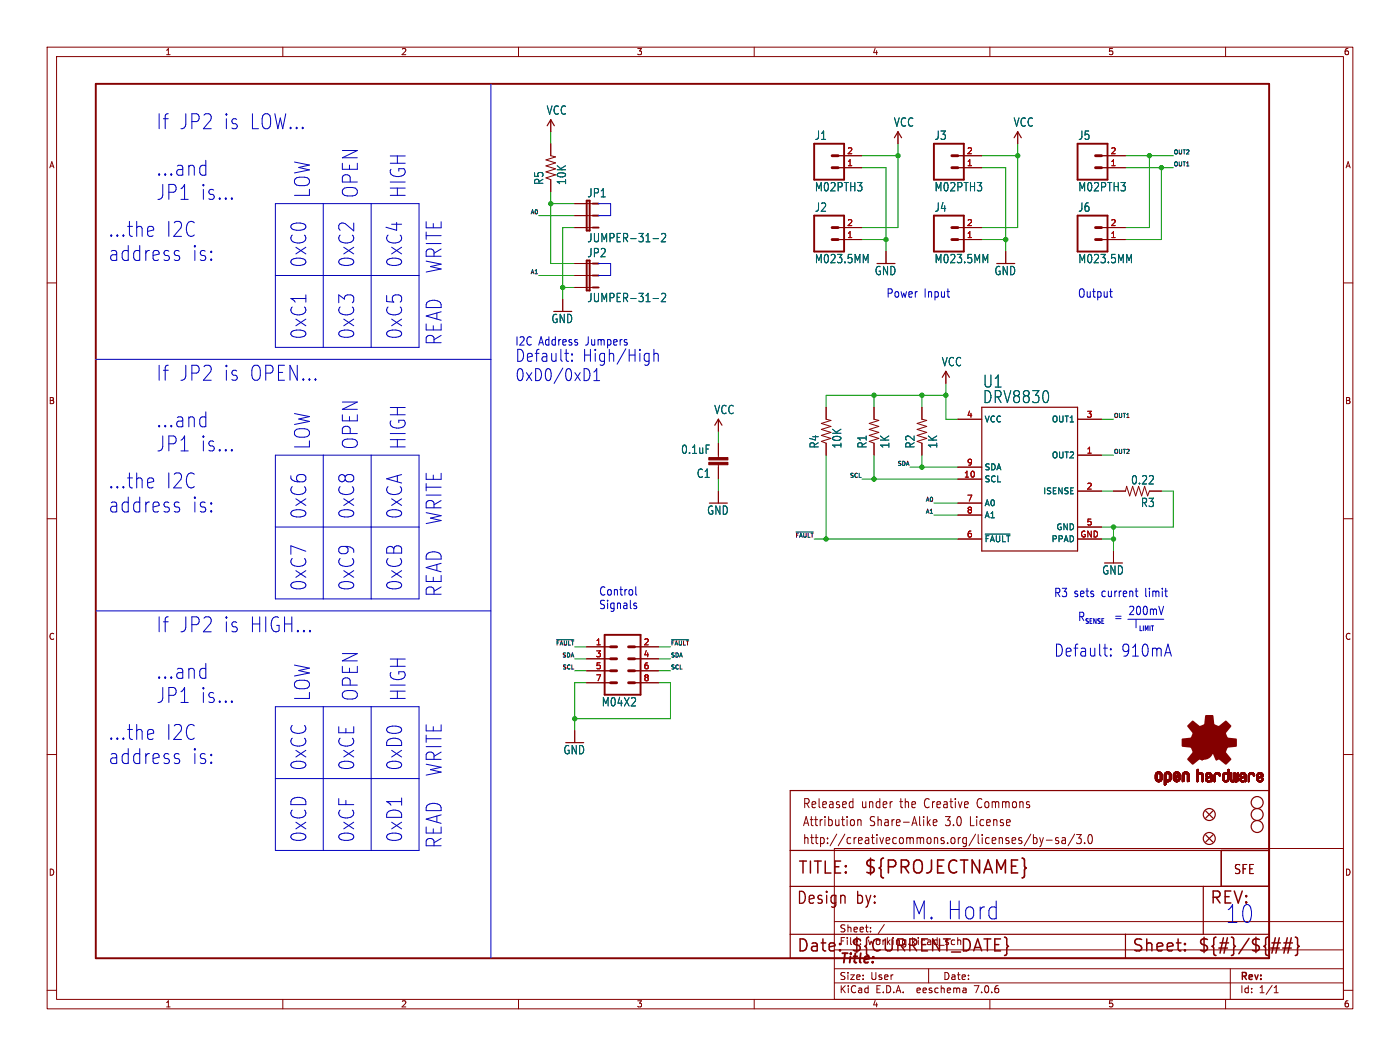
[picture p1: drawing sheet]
<svg xmlns="http://www.w3.org/2000/svg" width="297mm" height="224mm" viewBox="0 0 297 224" stroke-linecap="round" stroke-linejoin="round" font-family="sans-serif">
<defs><g id="words">
<g font-size="5.3" fill="#0000c2">
<text x="193" y="195.3">M. Hord</text>
<text x="259.8" y="196.1">10</text>
</g>
<g font-size="4.4" fill="#0000c2">
<text x="33" y="27.7">If JP2 is LOW...</text>
<text x="33" y="37.6">...and</text>
<text x="33" y="42.7">JP1 is...</text>
<text x="66" y="42.2" transform="rotate(-90 66 42.2)">LOW</text>
<text x="76.2" y="42.2" transform="rotate(-90 76.2 42.2)">OPEN</text>
<text x="86.4" y="42.2" transform="rotate(-90 86.4 42.2)">HIGH</text>
<text x="22.9" y="50.5">...the</text>
<text x="35" y="50.5">I2C</text>
<text x="22.9" y="55.6">address</text>
<text x="40.5" y="55.6">is:</text>
<text x="65.3" y="56.9" transform="rotate(-90 65.3 56.9)">0xC0</text>
<text x="75.4" y="56.9" transform="rotate(-90 75.4 56.9)">0xC2</text>
<text x="85.6" y="56.9" transform="rotate(-90 85.6 56.9)">0xC4</text>
<text x="94" y="58.2" transform="rotate(-90 94 58.2)">WRITE</text>
<text x="65.3" y="72.1" transform="rotate(-90 65.3 72.1)">0xC1</text>
<text x="75.4" y="72.1" transform="rotate(-90 75.4 72.1)">0xC3</text>
<text x="85.6" y="72.1" transform="rotate(-90 85.6 72.1)">0xC5</text>
<text x="94" y="73.4" transform="rotate(-90 94 73.4)">READ</text>
<text x="33" y="81">If JP2 is OPEN...</text>
<text x="33" y="90.9">...and</text>
<text x="66" y="95.5" transform="rotate(-90 66 95.5)">LOW</text>
<text x="76.2" y="95.5" transform="rotate(-90 76.2 95.5)">OPEN</text>
<text x="86.4" y="95.5" transform="rotate(-90 86.4 95.5)">HIGH</text>
<text x="33" y="96">JP1 is...</text>
<text x="22.9" y="103.9">...the</text>
<text x="35" y="103.9">I2C</text>
<text x="22.9" y="109">address</text>
<text x="40.5" y="109">is:</text>
<text x="65.3" y="110.2" transform="rotate(-90 65.3 110.2)">0xC6</text>
<text x="75.4" y="110.2" transform="rotate(-90 75.4 110.2)">0xC8</text>
<text x="85.6" y="110.2" transform="rotate(-90 85.6 110.2)">0xCA</text>
<text x="94" y="111.5" transform="rotate(-90 94 111.5)">WRITE</text>
<text x="65.3" y="125.5" transform="rotate(-90 65.3 125.5)">0xC7</text>
<text x="75.4" y="125.5" transform="rotate(-90 75.4 125.5)">0xC9</text>
<text x="85.6" y="125.5" transform="rotate(-90 85.6 125.5)">0xCB</text>
<text x="94" y="126.8" transform="rotate(-90 94 126.8)">READ</text>
<text x="33" y="134.4">If JP2 is HIGH...</text>
<text x="33" y="144.2">...and</text>
<text x="33" y="149.4">JP1 is...</text>
<text x="66" y="148.8" transform="rotate(-90 66 148.8)">LOW</text>
<text x="76.2" y="148.8" transform="rotate(-90 76.2 148.8)">OPEN</text>
<text x="86.4" y="148.8" transform="rotate(-90 86.4 148.8)">HIGH</text>
<text x="22.9" y="157.2">...the</text>
<text x="35" y="157.2">I2C</text>
<text x="22.9" y="162.3">address</text>
<text x="40.5" y="162.3">is:</text>
<text x="65.3" y="163.6" transform="rotate(-90 65.3 163.6)">0xCC</text>
<text x="75.4" y="163.6" transform="rotate(-90 75.4 163.6)">0xCE</text>
<text x="85.6" y="163.6" transform="rotate(-90 85.6 163.6)">0xD0</text>
<text x="94" y="164.9" transform="rotate(-90 94 164.9)">WRITE</text>
<text x="65.3" y="178.8" transform="rotate(-90 65.3 178.8)">0xCD</text>
<text x="75.4" y="178.8" transform="rotate(-90 75.4 178.8)">0xCF</text>
<text x="85.6" y="178.8" transform="rotate(-90 85.6 178.8)">0xD1</text>
<text x="94" y="180.1" transform="rotate(-90 94 180.1)">READ</text>
</g>
<text font-size="3.8" fill="#840000" x="183.1" y="185.7">${PROJECTNAME}</text>
<g font-size="3.5" fill="#0000c2">
<text x="109.2" y="76.9">Default:</text>
<text x="123.4" y="76.9">High/High</text>
<text x="109.2" y="81">0xD0/0xD1</text>
<text x="223.5" y="139.5">Default:</text>
<text x="237.7" y="139.5">910mA</text>
</g>
<g font-size="3.5" fill="#006464">
<text x="208.5" y="82.4">U1</text>
<text x="208.5" y="85.7">DRV8830</text>
</g>
<g font-size="3.5" fill="#840000">
<text x="169.2" y="185.7">TITLE:</text>
<text x="168.9" y="192.1">Design</text>
<text x="181.6" y="192.1">by:</text>
<text x="256.5" y="192.1">REV:</text>
<text x="168.9" y="202.2">Date:</text>
<text x="180.3" y="202.2">${CURRENT_DATE}</text>
<text x="240" y="202.2">Sheet:</text>
<text x="254" y="202.2">${#}/${##}</text>
</g>
<text font-size="2.8" fill="#840000" x="178" y="204.8">Title:</text>
<g font-size="2.7" fill="#840000">
<text x="170.2" y="171.7">Released</text>
<text x="182.7" y="171.7">under</text>
<text x="191.1" y="171.7">the</text>
<text x="196.5" y="171.7">Creative</text>
<text x="208" y="171.7">Commons</text>
<text x="170.2" y="175.5">Attribution</text>
<text x="170.2" y="179.3">http://creativecommons.org/licenses/by-sa/3.0</text>
<text x="184.5" y="175.5">Share-Alike</text>
<text x="200.8" y="175.5">3.0</text>
<text x="206.2" y="175.5">License</text>
<text x="261.6" y="185.6">SFE</text>
</g>
<g font-size="2.5" fill="#006464">
<text x="115.9" y="24.5">VCC</text>
<text x="172.8" y="29.9">J1</text>
<text x="189.5" y="27.1">VCC</text>
<text x="198.2" y="29.9">J3</text>
<text x="214.9" y="27.1">VCC</text>
<text x="228.7" y="29.9">J5</text>
<text x="115.5" y="39.3" transform="rotate(-90 115.5 39.3)">R5</text>
<text x="120.3" y="39.3" transform="rotate(-90 120.3 39.3)">10K</text>
<text x="172.8" y="40.8">M02PTH3</text>
<text x="198.2" y="40.8">M02PTH3</text>
<text x="228.7" y="40.8">M02PTH3</text>
<text x="124.5" y="42.1">JP1</text>
<text x="172.8" y="45.1">J2</text>
<text x="198.2" y="45.1">J4</text>
<text x="228.7" y="45.1">J6</text>
<text x="124.5" y="51.6">JUMPER-31-2</text>
<text x="124.5" y="54.8">JP2</text>
<text x="172.8" y="56">M023.5MM</text>
<text x="185.5" y="58.6">GND</text>
<text x="198.2" y="56">M023.5MM</text>
<text x="210.9" y="58.6">GND</text>
<text x="228.7" y="56">M023.5MM</text>
<text x="124.5" y="64.3">JUMPER-31-2</text>
<text x="116.9" y="68.7">GND</text>
<text x="199.7" y="77.9">VCC</text>
<text x="151.4" y="88">VCC</text>
<text x="173.9" y="95.2" transform="rotate(-90 173.9 95.2)">R4</text>
<text x="178.7" y="95.2" transform="rotate(-90 178.7 95.2)">10K</text>
<text x="184.1" y="95.2" transform="rotate(-90 184.1 95.2)">R1</text>
<text x="188.9" y="95.2" transform="rotate(-90 188.9 95.2)">1K</text>
<text x="194.2" y="95.2" transform="rotate(-90 194.2 95.2)">R2</text>
<text x="199" y="95.2" transform="rotate(-90 199 95.2)">1K</text>
<text x="144.4" y="96.5">0.1uF</text>
<text x="147.7" y="101.5">C1</text>
<text x="239.9" y="102.9">0.22</text>
<text x="241.9" y="107.7">R3</text>
<text x="149.9" y="109.4">GND</text>
<text x="233.7" y="122.1">GND</text>
<text x="127.6" y="150">M04X2</text>
<text x="119.4" y="160.2">GND</text>
</g>
<g font-size="2.5" fill="#0000c2">
<text x="188" y="63.3">Power</text>
<text x="196" y="63.3">Input</text>
<text x="228.6" y="63.3">Output</text>
<text x="109.2" y="73.4">I2C Address</text>
<text x="124.2" y="73.4">Jumpers</text>
<text x="127" y="126.4">Control</text>
<text x="127" y="129.3">Signals</text>
<text x="223.5" y="126.8">R3 sets</text>
<text x="228.6" y="131.8">R</text>
<text x="233.7" y="126.8">current</text>
<text x="236.2" y="131.8">=</text>
<text x="239.3" y="130.6">200mV</text>
<text x="243.1" y="126.8">limit</text>
<text x="240.5" y="133.4">I</text>
</g>
<g font-size="2.1" fill="#840000">
<text x="178" y="197.9">Sheet:</text>
<text x="178" y="200.6">File:</text>
<text x="184.1" y="200.6">working.kicad_sch</text>
<text x="178" y="208">Size:</text>
<text x="184.7" y="208">User</text>
<text x="200" y="208">Date:</text>
<text x="263" y="208.2">Rev:</text>
<text x="178" y="210.8">KiCad</text>
<text x="185.7" y="210.8">E.D.A.</text>
<text x="194.6" y="210.8">eeschema</text>
<text x="207" y="210.8">7.0.6</text>
<text x="263" y="210.8">Id:</text>
<text x="267.1" y="210.8">1/1</text>
</g>
<g font-size="1.8" fill="#840000">
<text x="35" y="11.9">1</text>
<text x="85" y="11.9">2</text>
<text x="135" y="11.9">3</text>
<text x="185" y="11.9">4</text>
<text x="235" y="11.9">5</text>
<text x="285" y="11.9">6</text>
<text x="10.3" y="35.9">A</text>
<text x="285.3" y="35.9">A</text>
<text x="10.3" y="85.9">B</text>
<text x="285.3" y="85.9">B</text>
<text x="10.3" y="135.9">C</text>
<text x="285.3" y="135.9">C</text>
<text x="10.3" y="185.9">D</text>
<text x="285.3" y="185.9">D</text>
<text x="35" y="213.8">1</text>
<text x="85" y="213.8">2</text>
<text x="135" y="213.8">3</text>
<text x="185" y="213.8">4</text>
<text x="235" y="213.8">5</text>
<text x="285" y="213.8">6</text>
</g>
<g font-size="1.8" fill="#a90000">
<text x="179.6" y="35.3">1</text>
<text x="179.6" y="32.8">2</text>
<text x="205" y="35.3">1</text>
<text x="205" y="32.8">2</text>
<text x="235.5" y="35.3">1</text>
<text x="235.5" y="32.8">2</text>
<text x="179.6" y="50.5">1</text>
<text x="179.6" y="48">2</text>
<text x="205" y="50.5">1</text>
<text x="205" y="48">2</text>
<text x="235.5" y="50.5">1</text>
<text x="235.5" y="48">2</text>
<text x="205" y="88.6">4</text>
<text x="230.4" y="88.6">3</text>
<text x="204.4" y="101.3">10</text>
<text x="205" y="98.8">9</text>
<text x="230.4" y="96.3">1</text>
<text x="205" y="106.4">7</text>
<text x="230.4" y="103.9">2</text>
<text x="205" y="109">8</text>
<text x="230.4" y="111.5">5</text>
<text x="205" y="114">6</text>
<text x="229.1" y="114">GND</text>
<text x="126.3" y="136.9">1</text>
<text x="136.5" y="136.9">2</text>
<text x="126.3" y="139.4">3</text>
<text x="126.3" y="142">5</text>
<text x="136.5" y="139.4">4</text>
<text x="136.5" y="142">6</text>
<text x="126.3" y="144.5">7</text>
<text x="136.5" y="144.5">8</text>
</g>
<g font-size="1.8" fill="#006464">
<text x="208.8" y="89.8">VCC</text>
<text x="223.1" y="89.8">OUT1</text>
<text x="208.8" y="99.9">SDA</text>
<text x="223.1" y="97.4">OUT2</text>
<text x="208.8" y="102.5">SCL</text>
<text x="208.8" y="107.5">A0</text>
<text x="221.2" y="105">ISENSE</text>
<text x="208.8" y="110.1">A1</text>
<text x="224" y="112.6">GND</text>
<text x="208.8" y="115.2">~{FAULT}</text>
<text x="223" y="115.2">PPAD</text>
</g>
<g font-size="1.4" fill="#0000c2">
<text x="230.1" y="132.3">SENSE</text>
<text x="241.6" y="133.9">LIMIT</text>
</g>
<g font-size="1.2" fill="#0f0f0f">
<text x="248.9" y="32.8">OUT2</text>
<text x="248.9" y="35.3">OUT1</text>
<text x="112.4" y="45.5">A0</text>
<text x="112.4" y="58.2">A1</text>
<text x="236.2" y="88.7">OUT1</text>
<text x="180.1" y="101.4">SCL</text>
<text x="190.3" y="98.8">SDA</text>
<text x="236.2" y="96.3">OUT2</text>
<text x="196.2" y="106.4">A0</text>
<text x="196.2" y="109">A1</text>
<text x="168.6" y="114.1">~{FAULT}</text>
<text x="117.8" y="136.9">~{FAULT}</text>
<text x="142.2" y="136.9">~{FAULT}</text>
<text x="119.1" y="139.5">SDA</text>
<text x="119.2" y="142">SCL</text>
<text x="142.2" y="142">SCL</text>
<text x="142.2" y="139.5">SDA</text>
</g>
</g></defs>
<g fill="none" stroke="#840000" stroke-width=".21">
<path d="M10 10h277v203.9h-277zM12 12h273v199.9h-273zM60 10v2M110 10v2M160 10v2M210 10v2M260 10v2M116.8 30.5v2.5l1.1 .3-2.1 .6 2.1 .6-2.1 .7 2.1 .6-2.1 .6 2.1 .7-2.1 .6 1 .4v2.5M116.8 25.4v2.5M177.8 35.6h5.1M177.8 33h5.1M190.5 27.9v2.6"/>
<path d="M203.2 35.6h5.1M203.2 33h5.1M215.9 27.9v2.6M233.7 35.6h5.1M233.7 33h5.1M10 60h2M121.9 48.3h3.8M121.9 55.9h3.8M121.9 58.4h3.8M121.9 43.2h3.8M121.9 45.7h3.8M177.8 50.8h5.1"/>
<path d="M177.8 48.3h5.1M188 53.3v2.6M203.2 50.8h5.1M203.2 48.3h5.1M213.4 53.3v2.6M233.7 50.8h5.1M233.7 48.3h5.1M285 60h2M119.4 63.5v2.5M121.9 61h3.8M200.7 78.7v2.6M152.4 88.9v2.5"/>
<path d="M152.4 94v3M152.4 98.6v3M175.3 86.4v2.5l1 .3-2.1 .6 2.1 .6-2.1 .7 2.1 .6-2.1 .6 2.1 .7-2.1 .6 1.1 .4v2.5M185.4 86.4v2.5l1 .3-2 .6 2 .6-2 .7 2 .6-2 .6 2 .7-2 .6 1 .4v2.5M195.6 86.4v2.5l1 .3-2 .6 2 .6-2 .7 2 .6-2 .6 2 .7-2 .6 1 .4v2.5M203.2 88.9h5.1M203.2 99.1h5.1M228.6 96.5h5.1M228.6 88.9h5.1M10 110h2M152.4 104.1v2.6M203.2 101.6h5.1"/>
<path d="M203.2 114.3h5.1M203.2 106.7h5.1M203.2 109.2h5.1M228.6 104.1h5.1M228.6 111.8h5.1M228.6 114.3h5.1M236.2 104.1h2.6l.2-1 .6 2.1 .7-2.1 .6 2.1 .7-2.1 .6 2.1 .6-2.1 .7 2.1 .3-1.1h2.6M236.2 116.8v2.6M285 110h2M124.5 137.2h5M124.5 139.7h5M134.6 137.2h5.1"/>
<path d="M134.6 139.7h5.1M10 160h2M121.9 154.9v2.6M124.5 142.2h5M124.5 144.8h5M134.6 142.2h5.1M134.6 144.8h5.1M285 160h2M177 179.9h108v32h-108zM180.5 170l.4 .1M180.9 169.3v2M180.9 171.2l-.4 .1"/>
<path d="M181.2 174v.9M182 173.8v1.3M182 174l.2-.2 .4 .1 .1 1.2M196.9 174.4l.5 .7M197.4 173.8l-.7 .7M198 174.4l.8-.1-.1-.4-.5-.1-.2 .3 .1 .9h.6M218.7 176.9l-1.4 2.5M219.2 177v1.9M219.2 177.7l.5-.1 .3 .4-.1 .8h-.7M220.6 177.6l.4 1.3M221 178.9l-.4 .6M221.3 177.6l-.3 1.3"/>
<path d="M222 178.2h1.2M224.5 177.7l-.3-.1-.3 .3 .1 .3 .5 .1v.5h-.6M225.3 177.7h.7v1.2M226 178.1l-.5 .1a.4 .4 0 0 0-.3 .3 .4 .4 0 0 0 .3 .4l.5-.1M228 176.9l-1.4 2.5M228.4 177h1l-.6 .7 .5 .2v.8l-.2 .2h-.5l-.2-.2M230.1 178.7v.2M231 177.1l.3-.1a1.34 1.34 0 0 1 0 1.9h-.1a1.44 1.44 0 0 1-.2-1.8zM177 195.4h108M184.7 197.5v.1M184.7 196.7v.1M187.6 196l-1.3 2"/>
<path d="M10 210h2M60 211.9v2M110 211.9v2M160 211.9v2M177 208.4h108M177 205.4h108M177 201.4h108M197 205.4v3M204.9 209.6l.1 .9M205 210.4l-.2 .1M205 209.9h-.2M210 211.9v2"/>
<path d="M260 211.9v2M261 205.4v6.5M270.3 210.5h.9M270.3 209.4l.4-.4v1.5M285 210h2"/>
</g>
<g fill="none" stroke="#840000" stroke-width=".41">
<path d="M20.3 17.8h248.9v185.4h-248.9zM172.7 30.5h6.4v7.6h-6.4zM198.1 30.5h6.4v7.6h-6.4zM228.6 30.5h6.3v7.6h-6.3zM124.5 42.5v6.4h.6v-6.4M124.5 55.2v6.4h.6v-6.4M125.7 45.7h1.3M125.7 55.9h1.3M125.7 58.4h1.3M125.7 43.2h1.3M125.7 48.3h1.3M172.7 45.7h6.4v7.6h-6.4z"/>
<path d="M198.1 45.7h6.4v7.6h-6.4zM228.6 45.7h6.3v7.6h-6.3zM125.7 61h1.3M128.3 134.6h7.6v12.7h-7.6z"/>
</g>
<g fill="none" stroke="#840000" stroke-width=".61">
<path d="M176.5 35.6h1.3M176.5 33h1.3M201.9 35.6h1.3M201.9 33h1.3M232.4 35.6h1.3M232.4 33h1.3M176.5 50.8h1.3M176.5 48.3h1.3M201.9 50.8h1.3M201.9 48.3h1.3M232.4 50.8h1.3M232.4 48.3h1.3"/>
<path d="M129.5 139.7h1.3M129.5 137.2h1.3M133.3 139.7h1.3M133.3 137.2h1.3M129.5 144.8h1.3M129.5 142.2h1.3M133.3 144.8h1.3M133.3 142.2h1.3"/>
</g>
<path d="M138.6 50.6h1.1M140.4 49.7l.5-.2 .3 .5-.9 1.3h.9M183.6 55.2l.6-1.3v1.8M209 55.2l.6-1.3v1.8M239.5 55.2l.5-1.3v1.8M138.6 63.3h1.1M140.4 62.4l.5-.2 .3 .5-.9 1.3h.9M209 113.3h5.3" fill="none" stroke="#006464" stroke-width=".21"/>
<g fill="none" stroke="#840000" stroke-width=".25">
<path d="M116.1 26.7l.7-1.3 .8 1.3M189.7 29.2l.8-1.3 .8 1.3M215.1 29.2l.8-1.3 .8 1.3M151.6 90.2l.8-1.3 .8 1.3M199.9 80l.8-1.3 .7 1.3M208.3 86.4h20.3v30.4h-20.3zM167.6 167.6h101.6v35.6h-101.6zM255.8 172l1.5 1.5M255.8 177l1.5 1.6M257.3 172l-1.5 1.5M257.3 177l-1.5 1.6M167.6 188h101.6"/>
<path d="M167.6 180.3h101.6M167.6 198.1h101.6M238.8 198.1v5.1M255.3 188v10.1M259.1 180.3v7.7"/>
<circle cx="256.5" cy="177.8" r="1.27"/>
<circle cx="256.5" cy="172.7" r="1.27"/>
<circle cx="266.7" cy="170.2" r="1.27"/>
<circle cx="266.7" cy="172.7" r="1.27"/>
<circle cx="266.7" cy="175.3" r="1.27"/>
</g>
<g fill="#840000" stroke="#840000" stroke-width=".21">
<path d="M150.4 97h4v.5h-4z"/>
<path d="M150.4 98h4v.6h-4z"/>
<path d="M245.1 165.1h.4z"/>
<path d="M245.1 165l.4 .1z"/>
<path d="M245.1 165h.4z"/>
<path d="M245.1 164.9l.4 .1z"/>
<path d="M245.1 164.9h.4z"/>
<path d="M245.1 164.8l.4 .1z"/>
<path d="M245.1 164.8h.4z"/>
<path d="M245.1 164.7l.4 .1z"/>
<path d="M245.1 164.7h.4z"/>
<path d="M245.1 164.6l.4 .1z"/>
<path d="M245.1 164.6h.4z"/>
<path d="M245.1 164.5l.4 .1z"/>
<path d="M245.1 164.5h.4z"/>
<path d="M245.1 164.4l.4 .1z"/>
<path d="M245.1 164.4h.4z"/>
<path d="M245.1 164.3l.4 .1z"/>
<path d="M245.1 165.2h.4z"/>
<path d="M245.1 165.1l.4 .1z"/>
<path d="M245.1 164.3h.4z"/>
<path d="M245.1 165.3h.5z"/>
<path d="M245.1 165.3h.4z"/>
<path d="M245.1 165.2l.4 .1z"/>
<path d="M245.1 164.2l.4 .1z"/>
<path d="M245.1 164.2h.4z"/>
<path d="M245.1 164.2h.5z"/>
<path d="M245.1 164.1l.5 .1z"/>
<path d="M245.1 164.1h.5z"/>
<path d="M245.1 165.4h.6z"/>
<path d="M245.1 165.3l.5 .1z"/>
<path d="M245.1 164.1h.6z"/>
<path d="M245.2 165.4h.5z"/>
<path d="M245.2 164.1h.5z"/>
<path d="M245.2 165.4h1.3z"/>
<path d="M245.2 165.4h.6z"/>
<path d="M245.2 164l1.2 .1z"/>
<path d="M245.2 165.4h1.2z"/>
<path d="M245.2 164h1.2z"/>
<path d="M245.2 165.5h1.2z"/>
<path d="M245.2 165.4l1.2 .1z"/>
<path d="M245.2 163.9l1.2 .1z"/>
<path d="M245.2 163.9h1.2z"/>
<path d="M245.3 165.5l1.1 .1z"/>
<path d="M245.3 165.6h1.1z"/>
<path d="M245.3 163.9h1.1z"/>
<path d="M245.3 165.6h1z"/>
<path d="M245.3 163.9h1z"/>
<path d="M245.3 163.8l1 .1z"/>
<path d="M245.3 163.8h1z"/>
<path d="M245.4 165.6l.9 .1z"/>
<path d="M245.4 163.8h.9z"/>
<path d="M245.4 165.7h.8z"/>
<path d="M245.4 163.8h.8z"/>
<path d="M245.4 163.7l.8 .1z"/>
<path d="M245.5 163.7h.7z"/>
<path d="M245.5 165.7h.7z"/>
<path d="M245.5 165.7h.6z"/>
<path d="M245.5 163.7h.6z"/>
<path d="M245.5 165.7l.6 .1z"/>
<path d="M245.6 163.7h.4z"/>
<path d="M245.6 165.8h.4z"/>
<path d="M245.7 163.7h.3z"/>
<path d="M245.7 165.8h.2z"/>
<path d="M245.7 163.7h.2z"/>
<path d="M245.9 164.1h.6z"/>
<path d="M245.9 165.4h.6z"/>
<path d="M246 165.4h.5z"/>
<path d="M246 164.1h.5z"/>
<path d="M246 165.3l.5 .1z"/>
<path d="M246 165.3h.5z"/>
<path d="M246 164.1l.5 .1z"/>
<path d="M246.1 165.3h.4z"/>
<path d="M246.1 164.2h.4z"/>
<path d="M246.1 165.2l.4 .1z"/>
<path d="M246.1 165.2h.4z"/>
<path d="M246.1 164.3h.4z"/>
<path d="M246.1 164.2l.4 .1z"/>
<path d="M246.1 165.1l.4 .1z"/>
<path d="M246.1 165.1h.4z"/>
<path d="M246.1 165l.4 .1z"/>
<path d="M246.1 165h.4z"/>
<path d="M246.1 164.9l.4 .1z"/>
<path d="M246.1 164.9h.4z"/>
<path d="M246.1 164.8l.4 .1z"/>
<path d="M246.1 164.8h.4z"/>
<path d="M246.1 164.7l.4 .1z"/>
<path d="M246.1 164.7h.4z"/>
<path d="M246.1 164.6l.4 .1z"/>
<path d="M246.1 164.6h.4z"/>
<path d="M246.1 164.5l.4 .1z"/>
<path d="M246.1 164.5h.4z"/>
<path d="M246.1 164.4l.4 .1z"/>
<path d="M246.1 164.4h.4z"/>
<path d="M246.1 164.3l.4 .1z"/>
<path d="M247 166.4h.2z"/>
<path d="M247 166.4h.3z"/>
<path d="M247 166.4h.4z"/>
<path d="M247 166.3l.4 .1z"/>
<path d="M247 166.3h.4z"/>
<path d="M247 166.2l.4 .1z"/>
<path d="M247 166.2h.4z"/>
<path d="M247 166.1l.4 .1z"/>
<path d="M247 166.1h.4z"/>
<path d="M247 166l.4 .1z"/>
<path d="M247 166h.4z"/>
<path d="M247 165.9l.4 .1z"/>
<path d="M247 165.9h.4z"/>
<path d="M247 165.8l.4 .1z"/>
<path d="M247 165.8h.4z"/>
<path d="M247 165.7l.4 .1z"/>
<path d="M247 165.7h1z"/>
<path d="M247 165.7h1.1z"/>
<path d="M247 165.7h1.2z"/>
<path d="M247 165.6l1.2 .1z"/>
<path d="M247 165.6h1.2z"/>
<path d="M247 165.6h1.3z"/>
<path d="M247 165.5l1.3 .1z"/>
<path d="M247 165.5h1.3z"/>
<path d="M247 165.4l1.3 .1z"/>
<path d="M247 165.4h1.4z"/>
<path d="M247 165.4h.7z"/>
<path d="M247 165.4h.6z"/>
<path d="M247 165.3l.6 .1z"/>
<path d="M247 165.3h.5z"/>
<path d="M247 165.2l.5 .1z"/>
<path d="M247 165.2h.4z"/>
<path d="M247 165.1l.4 .1z"/>
<path d="M247 165.1h.4z"/>
<path d="M247 165l.4 .1z"/>
<path d="M247 165h.4z"/>
<path d="M247 164.9l.4 .1z"/>
<path d="M247 164.9h.4z"/>
<path d="M247 164.8l.4 .1z"/>
<path d="M247 164.8h.4z"/>
<path d="M247 164.7l.4 .1z"/>
<path d="M247 164.7h.4z"/>
<path d="M247 164.6l.4 .1z"/>
<path d="M247 164.6h.4z"/>
<path d="M247 164.5l.4 .1z"/>
<path d="M247 164.5h.4z"/>
<path d="M247 164.4l.4 .1z"/>
<path d="M247 164.4h.4z"/>
<path d="M247 164.3l.4 .1z"/>
<path d="M247 164.3h.4z"/>
<path d="M247 164.2l.4 .1z"/>
<path d="M247 166.5h.2z"/>
<path d="M247 166.4l.2 .1z"/>
<path d="M247 164.2h.4z"/>
<path d="M247 164.2h.5z"/>
<path d="M247 166.5h.1z"/>
<path d="M247 164.1l.5 .1z"/>
<path d="M247 164.1h.5z"/>
<path d="M247 164.1h.6z"/>
<path d="M247.1 164.1h.5z"/>
<path d="M247.1 164l1.3 .1z"/>
<path d="M247.1 164h1.3z"/>
<path d="M247.1 164h1.2z"/>
<path d="M247.1 163.9l1.2 .1z"/>
<path d="M247.1 163.9h1.2z"/>
<path d="M247.2 163.9h1.1z"/>
<path d="M247.2 163.9h1z"/>
<path d="M247.2 163.8l1 .1z"/>
<path d="M247.2 163.8h1z"/>
<path d="M247.3 163.8h.9z"/>
<path d="M247.3 163.8h.8z"/>
<path d="M247.4 163.8h.7z"/>
<path d="M247.4 163.7l.7 .1z"/>
<path d="M247.4 163.7h.7z"/>
<path d="M247.4 163.7h.6z"/>
<path d="M247.5 165.7l.5 .1z"/>
<path d="M247.5 163.7h.5z"/>
<path d="M247.5 165.8h.4z"/>
<path d="M247.5 163.7h.4z"/>
<path d="M247.6 165.8h.3z"/>
<path d="M247.6 163.7h.3z"/>
<path d="M247.6 163.7h.2z"/>
<path d="M247.6 165.8h.2z"/>
<path d="M247.8 164.1h.6z"/>
<path d="M247.8 165.4h.6z"/>
<path d="M247.9 165.4h.5z"/>
<path d="M247.9 164.1h.5z"/>
<path d="M247.9 165.3l.5 .1z"/>
<path d="M247.9 165.3h.5z"/>
<path d="M248 165.3h.4z"/>
<path d="M248 164.1l.4 .1z"/>
<path d="M248 164.2h.4z"/>
<path d="M248 165.2l.4 .1z"/>
<path d="M248 165.2h.4z"/>
<path d="M248 165.2h.5z"/>
<path d="M248 164.3h.5z"/>
<path d="M248 164.2l.4 .1z"/>
<path d="M248.1 165.2h.4z"/>
<path d="M248.1 164.3h.4z"/>
<path d="M248.1 165.1l.4 .1z"/>
<path d="M248.1 165.1h.4z"/>
<path d="M248.1 164.4h.4z"/>
<path d="M248.1 164.3l.4 .1z"/>
<path d="M248.1 165l.4 .1z"/>
<path d="M248.1 165h.4z"/>
<path d="M248.1 164.9l.4 .1z"/>
<path d="M248.1 164.9h.4z"/>
<path d="M248.1 164.8l.4 .1z"/>
<path d="M248.1 164.8h.4z"/>
<path d="M248.1 164.7l.4 .1z"/>
<path d="M248.1 164.7h.4z"/>
<path d="M248.1 164.6l.4 .1z"/>
<path d="M248.1 164.6h.4z"/>
<path d="M248.1 164.5l.4 .1z"/>
<path d="M248.1 164.5h.4z"/>
<path d="M248.1 164.4l.4 .1z"/>
<path d="M248.9 165.2h.4z"/>
<path d="M248.9 165.1l.4 .1z"/>
<path d="M248.9 165.1h.4z"/>
<path d="M248.9 165.1h.5z"/>
<path d="M248.9 165l.5 .1z"/>
<path d="M248.9 165h.5z"/>
<path d="M248.9 165h.6z"/>
<path d="M248.9 165h.7z"/>
<path d="M248.9 164.9l.7 .1z"/>
<path d="M248.9 164.9h.7z"/>
<path d="M248.9 164.9h.8z"/>
<path d="M248.9 164.9h.9z"/>
<path d="M248.9 164.8l.9 .1z"/>
<path d="M248.9 164.8h.9z"/>
<path d="M248.9 164.8h1z"/>
<path d="M248.9 164.8h1.1z"/>
<path d="M248.9 164.7l1.1 .1z"/>
<path d="M248.9 164.7h1.2z"/>
<path d="M248.9 164.7h1.3z"/>
<path d="M248.9 164.6l1.3 .1z"/>
<path d="M248.9 164.6h1.4z"/>
<path d="M248.9 164.6h.4z"/>
<path d="M248.9 164.5l.4 .1z"/>
<path d="M248.9 164.5h.4z"/>
<path d="M248.9 164.4l.4 .1z"/>
<path d="M248.9 164.4h.4z"/>
<path d="M248.9 164.3l.4 .1z"/>
<path d="M248.9 164.3h.4z"/>
<path d="M248.9 164.2l.4 .1z"/>
<path d="M248.9 165.3h.5z"/>
<path d="M248.9 165.2l.4 .1z"/>
<path d="M248.9 164.2h.4z"/>
<path d="M248.9 164.2h.5z"/>
<path d="M248.9 164.1l.5 .1z"/>
<path d="M248.9 164.1h.5z"/>
<path d="M249 165.3l.5 .1z"/>
<path d="M249 164.1h.4z"/>
<path d="M249 164.1h.5z"/>
<path d="M249 165.4h.5z"/>
<path d="M249 165.4h1.3z"/>
<path d="M249 165.4h.6z"/>
<path d="M249 164.1h.6z"/>
<path d="M249 164l1.3 .1z"/>
<path d="M249 164h1.3z"/>
<path d="M249 165.5h1.2z"/>
<path d="M249 165.4l1.2 .1z"/>
<path d="M249 164h1.2z"/>
<path d="M249.1 165.5h1.1z"/>
<path d="M249.1 164h1.1z"/>
<path d="M249.1 163.9l1.1 .1z"/>
<path d="M249.1 165.5l1.1 .1z"/>
<path d="M249.1 163.9h1.1z"/>
<path d="M249.1 165.6h1.1z"/>
<path d="M249.1 165.6h1z"/>
<path d="M249.1 163.9h1z"/>
<path d="M249.2 165.6h.9z"/>
<path d="M249.2 163.8l.9 .1z"/>
<path d="M249.2 163.8h.9z"/>
<path d="M249.2 165.6l.9 .1z"/>
<path d="M249.2 165.7h.9z"/>
<path d="M249.2 165.7h.8z"/>
<path d="M249.2 163.8h.8z"/>
<path d="M249.3 165.7h.7z"/>
<path d="M249.3 163.8h.7z"/>
<path d="M249.3 163.7l.7 .1z"/>
<path d="M249.3 163.7h.7z"/>
<path d="M249.3 163.7h.6z"/>
<path d="M249.3 165.7h.6z"/>
<path d="M249.4 163.7h.5z"/>
<path d="M249.4 165.7l.5 .1z"/>
<path d="M249.4 164.6h.9z"/>
<path d="M249.4 163.7h.4z"/>
<path d="M249.4 165.8h.4z"/>
<path d="M249.5 163.7h.3z"/>
<path d="M249.5 165.8h.3z"/>
<path d="M249.5 164.6h.8z"/>
<path d="M249.5 165.8h.2z"/>
<path d="M249.5 164.5l.8 .1z"/>
<path d="M249.5 163.7h.2z"/>
<path d="M249.5 164.5h.8z"/>
<path d="M249.6 164.5h.7z"/>
<path d="M249.7 164.5h.6z"/>
<path d="M249.7 164.1h.6z"/>
<path d="M249.7 165.4h.6z"/>
<path d="M249.8 165.4h.5z"/>
<path d="M249.8 164.4l.5 .1z"/>
<path d="M249.8 164.4h.5z"/>
<path d="M249.8 164.1h.5z"/>
<path d="M249.8 165.3l.5 .1z"/>
<path d="M249.8 165.3h.5z"/>
<path d="M249.9 165.3h.4z"/>
<path d="M249.9 164.1l.4 .1z"/>
<path d="M249.9 164.4h.4z"/>
<path d="M249.9 164.2h.4z"/>
<path d="M249.9 165.2l.4 .1z"/>
<path d="M249.9 165.2h.4z"/>
<path d="M249.9 164.3l.4 .1z"/>
<path d="M249.9 164.3h.4z"/>
<path d="M249.9 164.2l.4 .1z"/>
<path d="M250 165.2h.3z"/>
<path d="M250 165.1l.3 .1z"/>
<path d="M250 165.1h.3z"/>
<path d="M250 165l.3 .1z"/>
<path d="M250 165h.3z"/>
<path d="M250.1 165h.2z"/>
<path d="M250.1 164.9l.2 .1z"/>
<path d="M250.1 164.9h.2z"/>
<path d="M250.2 164.9h.1z"/>
<path d="M250.8 165.7h.3z"/>
<path d="M250.8 165.7h.4z"/>
<path d="M250.8 165.6l.4 .1z"/>
<path d="M250.8 165.6h.4z"/>
<path d="M250.8 165.5l.4 .1z"/>
<path d="M250.8 165.5h.4z"/>
<path d="M250.8 165.4l.4 .1z"/>
<path d="M250.8 165.4h.4z"/>
<path d="M250.8 165.3l.4 .1z"/>
<path d="M250.8 165.3h.4z"/>
<path d="M250.8 165.2l.4 .1z"/>
<path d="M250.8 165.2h.4z"/>
<path d="M250.8 165.1l.4 .1z"/>
<path d="M250.8 165.1h.4z"/>
<path d="M250.8 165l.4 .1z"/>
<path d="M250.8 165h.4z"/>
<path d="M250.8 164.9l.4 .1z"/>
<path d="M250.8 164.9h.4z"/>
<path d="M250.8 164.8l.4 .1z"/>
<path d="M250.8 164.8h.4z"/>
<path d="M250.8 164.7l.4 .1z"/>
<path d="M250.8 164.7h.4z"/>
<path d="M250.8 164.6l.4 .1z"/>
<path d="M250.8 164.6h.4z"/>
<path d="M250.8 164.5l.4 .1z"/>
<path d="M250.8 164.5h.4z"/>
<path d="M250.8 164.4l.4 .1z"/>
<path d="M250.8 164.4h.4z"/>
<path d="M250.8 164.3l.4 .1z"/>
<path d="M250.8 164.3h.4z"/>
<path d="M250.8 165.7h.2z"/>
<path d="M250.8 164.2l.5 .1z"/>
<path d="M250.8 165.7l.2 .1z"/>
<path d="M250.8 164.2h.5z"/>
<path d="M250.9 164.2h.4z"/>
<path d="M250.9 164.1l.4 .1z"/>
<path d="M250.9 164.1h.4z"/>
<path d="M250.9 164.1h.5z"/>
<path d="M250.9 164.1h.6z"/>
<path d="M250.9 164l1.3 .1z"/>
<path d="M250.9 164h1.3z"/>
<path d="M250.9 164h1.2z"/>
<path d="M251 164h1.1z"/>
<path d="M251 163.9l1.1 .1z"/>
<path d="M251 163.9h1.1z"/>
<path d="M251 163.8l1.1 .1z"/>
<path d="M251.1 163.8h.9z"/>
<path d="M251.1 163.8h.8z"/>
<path d="M251.2 163.8h.7z"/>
<path d="M251.2 163.7l.7 .1z"/>
<path d="M251.2 163.7h.7z"/>
<path d="M251.2 163.7h.6z"/>
<path d="M251.3 163.7h.5z"/>
<path d="M251.4 163.7h.3z"/>
<path d="M251.5 163.7h.2z"/>
<path d="M251.6 164.1h.6z"/>
<path d="M251.7 164.1h.5z"/>
<path d="M251.8 164.1h.4z"/>
<path d="M251.8 164.1l.4 .1z"/>
<path d="M251.8 164.2h.4z"/>
<path d="M251.8 164.2h.5z"/>
<path d="M251.9 164.2l.4 .1z"/>
<path d="M251.9 164.3h.4z"/>
<path d="M251.9 165.7h.3z"/>
<path d="M251.9 165.7h.4z"/>
<path d="M251.9 165.6l.4 .1z"/>
<path d="M251.9 165.6h.4z"/>
<path d="M251.9 165.5l.4 .1z"/>
<path d="M251.9 165.5h.4z"/>
<path d="M251.9 165.4l.4 .1z"/>
<path d="M251.9 165.4h.4z"/>
<path d="M251.9 165.3l.4 .1z"/>
<path d="M251.9 165.3h.4z"/>
<path d="M251.9 165.2l.4 .1z"/>
<path d="M251.9 165.2h.4z"/>
<path d="M251.9 165.1l.4 .1z"/>
<path d="M251.9 165.1h.4z"/>
<path d="M251.9 165l.4 .1z"/>
<path d="M251.9 165h.4z"/>
<path d="M251.9 164.9l.4 .1z"/>
<path d="M251.9 164.9h.4z"/>
<path d="M251.9 164.8l.4 .1z"/>
<path d="M251.9 164.8h.4z"/>
<path d="M251.9 164.7l.4 .1z"/>
<path d="M251.9 164.7h.4z"/>
<path d="M251.9 164.6l.4 .1z"/>
<path d="M251.9 164.6h.4z"/>
<path d="M251.9 164.5l.4 .1z"/>
<path d="M251.9 164.5h.4z"/>
<path d="M251.9 164.4l.4 .1z"/>
<path d="M251.9 164.4h.4z"/>
<path d="M251.9 164.3l.4 .1z"/>
<path d="M251.9 165.7h.2z"/>
<path d="M251.9 165.7l.2 .1z"/>
<path d="M253.9 165.8h.2z"/>
<path d="M253.9 165.7l.2 .1z"/>
<path d="M253.9 163.3h.3z"/>
<path d="M253.9 165.7h.3z"/>
<path d="M253.9 165.6l.3 .1z"/>
<path d="M253.9 165.6h.3z"/>
<path d="M253.9 165.5l.3 .1z"/>
<path d="M253.9 165.5h.3z"/>
<path d="M253.9 165.4l.3 .1z"/>
<path d="M253.9 165.4h.3z"/>
<path d="M253.9 165.3l.3 .1z"/>
<path d="M253.9 165.3h.3z"/>
<path d="M253.9 165.2l.3 .1z"/>
<path d="M253.9 165.2h.3z"/>
<path d="M253.9 165.1l.3 .1z"/>
<path d="M253.9 165.1h.3z"/>
<path d="M253.9 165l.3 .1z"/>
<path d="M253.9 165h.3z"/>
<path d="M253.9 164.9l.3 .1z"/>
<path d="M253.9 164.9h.3z"/>
<path d="M253.9 164.8l.3 .1z"/>
<path d="M253.9 164.8h.3z"/>
<path d="M253.9 164.7l.3 .1z"/>
<path d="M253.9 164.7h.3z"/>
<path d="M253.9 164.6l.3 .1z"/>
<path d="M253.9 164.6h.3z"/>
<path d="M253.9 164.5l.3 .1z"/>
<path d="M253.9 164.5h.3z"/>
<path d="M253.9 164.4l.3 .1z"/>
<path d="M253.9 164.4h.3z"/>
<path d="M253.9 164.3l.3 .1z"/>
<path d="M253.9 164.3h.3z"/>
<path d="M253.9 164.3h.4z"/>
<path d="M253.9 164.2l.4 .1z"/>
<path d="M253.9 164.2h.4z"/>
<path d="M253.9 164.2h.5z"/>
<path d="M253.9 164.1l.5 .1z"/>
<path d="M253.9 164.1h.5z"/>
<path d="M253.9 164.1h.6z"/>
<path d="M253.9 164.1h.7z"/>
<path d="M253.9 164.1h1.3z"/>
<path d="M253.9 164.1h1.2z"/>
<path d="M253.9 164l1.2 .1z"/>
<path d="M253.9 164h1.2z"/>
<path d="M253.9 164h1.1z"/>
<path d="M253.9 163.9l1.1 .1z"/>
<path d="M253.9 163.9h1.1z"/>
<path d="M253.9 163.9h1z"/>
<path d="M253.9 163.9h.3z"/>
<path d="M253.9 163.8l.3 .1z"/>
<path d="M253.9 163.8h.3z"/>
<path d="M253.9 163.7l.3 .1z"/>
<path d="M253.9 163.7h.3z"/>
<path d="M253.9 163.6l.3 .1z"/>
<path d="M253.9 163.6h.3z"/>
<path d="M253.9 163.5l.3 .1z"/>
<path d="M253.9 163.5h.3z"/>
<path d="M253.9 163.4l.3 .1z"/>
<path d="M253.9 163.4h.3z"/>
<path d="M253.9 163.3l.3 .1z"/>
<path d="M253.9 163.2l.3 .1z"/>
<path d="M254 163.2h.2z"/>
<path d="M254.1 163.1l.1 .1z"/>
<path d="M254.3 163.9h.6z"/>
<path d="M254.4 163.8l.5 .1z"/>
<path d="M254.4 163.8h.5z"/>
<path d="M254.4 163.8h.4z"/>
<path d="M254.7 164.1h.5z"/>
<path d="M254.8 164.1h.4z"/>
<path d="M254.8 164.1l.4 .1z"/>
<path d="M254.8 164.2h.4z"/>
<path d="M254.9 164.2h.3z"/>
<path d="M254.9 164.2h.4z"/>
<path d="M254.9 164.3h.4z"/>
<path d="M254.9 164.2l.4 .1z"/>
<path d="M255 164.3h.3z"/>
<path d="M255 164.4h.3z"/>
<path d="M255 164.3l.3 .1z"/>
<path d="M255 164.5h.3z"/>
<path d="M255 164.4l.3 .1z"/>
<path d="M255 165.8h.1z"/>
<path d="M255 165.8h.2z"/>
<path d="M255 165.7l.2 .1z"/>
<path d="M255 165.7h.2z"/>
<path d="M255 165.7h.3z"/>
<path d="M255 165.6l.3 .1z"/>
<path d="M255 165.6h.3z"/>
<path d="M255 165.5l.3 .1z"/>
<path d="M255 165.5h.3z"/>
<path d="M255 165.4l.3 .1z"/>
<path d="M255 165.4h.3z"/>
<path d="M255 165.3l.3 .1z"/>
<path d="M255 165.3h.3z"/>
<path d="M255 165.2l.3 .1z"/>
<path d="M255 165.2h.3z"/>
<path d="M255 165.1l.3 .1z"/>
<path d="M255 165.1h.3z"/>
<path d="M255 165l.3 .1z"/>
<path d="M255 165h.3z"/>
<path d="M255 164.9l.3 .1z"/>
<path d="M255 164.9h.3z"/>
<path d="M255 164.8l.3 .1z"/>
<path d="M255 164.8h.3z"/>
<path d="M255 164.7l.3 .1z"/>
<path d="M255 164.7h.3z"/>
<path d="M255 164.6l.3 .1z"/>
<path d="M255 164.6h.3z"/>
<path d="M255 164.5l.3 .1z"/>
<path d="M255.7 165.4h.4z"/>
<path d="M255.7 165.3l.4 .1z"/>
<path d="M255.7 165.3h.4z"/>
<path d="M255.7 165.3h.3z"/>
<path d="M255.7 165.2l.3 .1z"/>
<path d="M255.7 165.2h.3z"/>
<path d="M255.7 165.2h.4z"/>
<path d="M255.7 164.6h.2z"/>
<path d="M255.7 164.5l.3 .1z"/>
<path d="M255.7 164.5h.3z"/>
<path d="M255.7 164.4l.3 .1z"/>
<path d="M255.7 164.4h.3z"/>
<path d="M255.8 165.4h.3z"/>
<path d="M255.8 165.2h.3z"/>
<path d="M255.8 165.1l.3 .1z"/>
<path d="M255.8 165.1h.3z"/>
<path d="M255.8 164.6h.1z"/>
<path d="M255.8 164.4h.2z"/>
<path d="M255.8 165.5h.3z"/>
<path d="M255.8 165.4l.3 .1z"/>
<path d="M255.8 165.1h.4z"/>
<path d="M255.8 164.4h.3z"/>
<path d="M255.8 164.3l.3 .1z"/>
<path d="M255.8 164.3h.3z"/>
<path d="M255.8 165.5h.4z"/>
<path d="M255.8 165l.5 .1z"/>
<path d="M255.8 165h.5z"/>
<path d="M255.8 164.2l.3 .1z"/>
<path d="M255.8 164.2h.3z"/>
<path d="M255.8 165.5l.8 .1z"/>
<path d="M255.8 165.5h.5z"/>
<path d="M255.8 164.2h.4z"/>
<path d="M255.8 165.6h.8z"/>
<path d="M255.8 165h.6z"/>
<path d="M255.8 164.1l.4 .1z"/>
<path d="M255.9 165.6h.7z"/>
<path d="M255.9 165h.6z"/>
<path d="M255.9 164.9l.6 .1z"/>
<path d="M255.9 164.1h.3z"/>
<path d="M255.9 164.1h.4z"/>
<path d="M255.9 164.9h.6z"/>
<path d="M255.9 164.1h.5z"/>
<path d="M255.9 165.6l.7 .1z"/>
<path d="M255.9 164.1h1.1z"/>
<path d="M255.9 165.7h.7z"/>
<path d="M255.9 164.9h.7z"/>
<path d="M255.9 164l1.1 .1z"/>
<path d="M255.9 164h1z"/>
<path d="M256 165.7h.6z"/>
<path d="M256 164.9h.7z"/>
<path d="M256 164h.9z"/>
<path d="M256 164.8l.7 .1z"/>
<path d="M256 163.9l.9 .1z"/>
<path d="M256 164.8h1.1z"/>
<path d="M256 163.9h.8z"/>
<path d="M256 165.7l.6 .1z"/>
<path d="M256.1 163.9h.7z"/>
<path d="M256.1 164.8h1z"/>
<path d="M256.1 165.8h.5z"/>
<path d="M256.1 163.9h.6z"/>
<path d="M256.2 165.8h.4z"/>
<path d="M256.2 164.8h.9z"/>
<path d="M256.2 163.8l.5 .1z"/>
<path d="M256.2 163.8h.5z"/>
<path d="M256.2 164.7l.9 .1z"/>
<path d="M256.2 163.8h.4z"/>
<path d="M256.3 164.7h.8z"/>
<path d="M256.4 165.5h.2z"/>
<path d="M256.4 164.7h.7z"/>
<path d="M256.4 163.8h.1z"/>
<path d="M256.4 164.6l.7 .1z"/>
<path d="M256.5 164.1h.5z"/>
<path d="M256.5 164.6h.6z"/>
<path d="M256.6 164.6h.5z"/>
<path d="M256.6 164.1h.4z"/>
<path d="M256.6 164.1l.4 .1z"/>
<path d="M256.6 164.2h.4z"/>
<path d="M256.7 164.2h.3z"/>
<path d="M256.7 164.6h.4z"/>
<path d="M256.7 164.2h.4z"/>
<path d="M256.7 164.5l.4 .1z"/>
<path d="M256.7 164.5h.4z"/>
<path d="M256.7 164.2l.4 .1z"/>
<path d="M256.8 164.5h.3z"/>
<path d="M256.8 164.3h.3z"/>
<path d="M256.8 164.8l.3 .1z"/>
<path d="M256.8 164.9h.3z"/>
<path d="M256.8 164.4h.3z"/>
<path d="M256.8 164.3l.3 .1z"/>
<path d="M256.8 165.8h.2z"/>
<path d="M256.8 165.7l.2 .1z"/>
<path d="M256.8 165.7h.3z"/>
<path d="M256.8 165.6l.3 .1z"/>
<path d="M256.8 165.6h.3z"/>
<path d="M256.8 165.5l.3 .1z"/>
<path d="M256.8 165.5h.3z"/>
<path d="M256.8 165.4l.3 .1z"/>
<path d="M256.8 165.4h.3z"/>
<path d="M256.8 165.3l.3 .1z"/>
<path d="M256.8 165.3h.3z"/>
<path d="M256.8 165.2l.3 .1z"/>
<path d="M256.8 165.2h.3z"/>
<path d="M256.8 165.1l.3 .1z"/>
<path d="M256.8 165.1h.3z"/>
<path d="M256.8 165l.3 .1z"/>
<path d="M256.8 165h.3z"/>
<path d="M256.8 164.9l.3 .1z"/>
<path d="M256.8 164.4l.3 .1z"/>
<path d="M257.6 165.8h.1z"/>
<path d="M257.6 165.7l.1 .1z"/>
<path d="M257.6 165.7h.2z"/>
<path d="M257.6 165.6l.3 .1z"/>
<path d="M257.6 165.6h.3z"/>
<path d="M257.6 165.5l.3 .1z"/>
<path d="M257.6 165.5h.3z"/>
<path d="M257.6 165.4l.3 .1z"/>
<path d="M257.6 165.4h.3z"/>
<path d="M257.6 165.3l.3 .1z"/>
<path d="M257.6 165.3h.3z"/>
<path d="M257.6 165.2l.3 .1z"/>
<path d="M257.6 165.2h.3z"/>
<path d="M257.6 165.1l.3 .1z"/>
<path d="M257.6 165.1h.3z"/>
<path d="M257.6 165l.3 .1z"/>
<path d="M257.6 165h.3z"/>
<path d="M257.6 164.9l.3 .1z"/>
<path d="M257.6 164.9h.3z"/>
<path d="M257.6 164.8l.3 .1z"/>
<path d="M257.6 164.8h.3z"/>
<path d="M257.6 164.7l.3 .1z"/>
<path d="M257.6 164.7h.3z"/>
<path d="M257.6 164.6l.3 .1z"/>
<path d="M257.6 164.6h.3z"/>
<path d="M257.6 164.5l.3 .1z"/>
<path d="M257.6 164.5h.3z"/>
<path d="M257.6 164.4l.3 .1z"/>
<path d="M257.6 164.4h.3z"/>
<path d="M257.6 164.3l.3 .1z"/>
<path d="M257.6 164.3h.3z"/>
<path d="M257.6 164.2l.3 .1z"/>
<path d="M257.6 164.2h.3z"/>
<path d="M257.6 164.2h.4z"/>
<path d="M257.6 164.1l.4 .1z"/>
<path d="M257.7 164.1h.4z"/>
<path d="M257.7 164.1h.5z"/>
<path d="M257.7 164.1h1.1z"/>
<path d="M257.7 164l1.1 .1z"/>
<path d="M257.7 164h1.1z"/>
<path d="M257.7 164h1z"/>
<path d="M257.8 164h.9z"/>
<path d="M257.8 163.9l.9 .1z"/>
<path d="M257.8 163.9h.9z"/>
<path d="M257.8 163.9h.8z"/>
<path d="M257.9 163.9h.7z"/>
<path d="M258 163.9h.5z"/>
<path d="M258 163.8l.5 .1z"/>
<path d="M258 163.8h.5z"/>
<path d="M258.1 163.8h.3z"/>
<path d="M258.2 163.8h.1z"/>
<path d="M258.3 164.1h.5z"/>
<path d="M258.4 164.1h.4z"/>
<path d="M258.5 164.1l.3 .1z"/>
<path d="M258.5 164.2h.3z"/>
<path d="M258.5 164.2h.4z"/>
<path d="M258.6 164.2l.3 .1z"/>
<path d="M258.6 164.2h.3z"/>
<path d="M258.6 164.3h.3z"/>
<path d="M258.6 164.3l.3 .1z"/>
<path d="M258.6 164.4h.3z"/>
<path d="M258.6 164.5h.3z"/>
<path d="M258.6 164.4l.3 .1z"/>
<path d="M258.7 164.5h.1z"/>
<path d="M258.7 164.5h.2z"/>
<path d="M258.7 164.5l.1 .1z"/>
<path d="M259.4 165.1h.3z"/>
<path d="M259.4 165l.3 .1z"/>
<path d="M259.4 165h.3z"/>
<path d="M259.4 164.9l.3 .1z"/>
<path d="M259.4 164.9h.3z"/>
<path d="M259.4 164.8l.3 .1z"/>
<path d="M259.4 164.8h.3z"/>
<path d="M259.4 164.7l.3 .1z"/>
<path d="M259.4 164.7h.3z"/>
<path d="M259.4 164.6l.3 .1z"/>
<path d="M259.4 164.6h.3z"/>
<path d="M259.4 164.5l.3 .1z"/>
<path d="M259.4 164.5h.3z"/>
<path d="M259.4 165.2h.3z"/>
<path d="M259.4 165.1l.3 .1z"/>
<path d="M259.4 164.4l.3 .1z"/>
<path d="M259.4 164.4h.3z"/>
<path d="M259.4 165.2l.3 .1z"/>
<path d="M259.4 165.3h.3z"/>
<path d="M259.4 164.3l.3 .1z"/>
<path d="M259.4 164.3h.3z"/>
<path d="M259.4 165.4h.3z"/>
<path d="M259.4 165.3l.3 .1z"/>
<path d="M259.4 165.4h.4z"/>
<path d="M259.4 164.2l.3 .1z"/>
<path d="M259.4 164.2h.3z"/>
<path d="M259.4 164.2h.4z"/>
<path d="M259.4 165.4l.4 .1z"/>
<path d="M259.4 165.5h.4z"/>
<path d="M259.5 165.5h.4z"/>
<path d="M259.5 164.1l.3 .1z"/>
<path d="M259.5 164.1h.4z"/>
<path d="M259.5 165.5h.5z"/>
<path d="M259.5 165.5l1.1 .1z"/>
<path d="M259.5 164.1h.5z"/>
<path d="M259.5 165.6h1.1z"/>
<path d="M259.5 164.1h1.2z"/>
<path d="M259.5 164l1.2 .1z"/>
<path d="M259.5 164h1.2z"/>
<path d="M259.6 165.6h.9z"/>
<path d="M259.6 164h1.1z"/>
<path d="M259.6 165.6l.9 .1z"/>
<path d="M259.6 165.7h.9z"/>
<path d="M259.6 163.9l1.1 .1z"/>
<path d="M259.6 163.9h1.1z"/>
<path d="M259.7 165.7h.8z"/>
<path d="M259.7 163.9h1z"/>
<path d="M259.7 165.7h.7z"/>
<path d="M259.7 165.7l.7 .1z"/>
<path d="M259.7 163.9h.7z"/>
<path d="M259.8 165.8h.6z"/>
<path d="M259.8 165.8h.5z"/>
<path d="M259.8 163.9h.5z"/>
<path d="M259.8 163.8l.5 .1z"/>
<path d="M259.8 163.8h.5z"/>
<path d="M259.9 163.8h.3z"/>
<path d="M260 163.8h.1z"/>
<path d="M260.1 164.1h.6z"/>
<path d="M260.1 165.5h.5z"/>
<path d="M260.2 165.5h.4z"/>
<path d="M260.2 164.1h.5z"/>
<path d="M260.3 165.5h.4z"/>
<path d="M260.3 164.1l.4 .1z"/>
<path d="M260.3 165.4l.4 .1z"/>
<path d="M260.3 164.2h.4z"/>
<path d="M260.3 165.4h.4z"/>
<path d="M260.4 165.4h.3z"/>
<path d="M260.4 164.2l.3 .1z"/>
<path d="M260.4 164.2h.3z"/>
<path d="M260.4 164.3h.3z"/>
<path d="M260.4 165.3l.3 .1z"/>
<path d="M260.4 165.3h.3z"/>
<path d="M260.4 163.9h.3z"/>
<path d="M260.4 163.8l.3 .1z"/>
<path d="M260.4 165.2l.3 .1z"/>
<path d="M260.4 165.2h.3z"/>
<path d="M260.4 165.1h.3z"/>
<path d="M260.4 165l.3 .1z"/>
<path d="M260.4 165h.3z"/>
<path d="M260.4 164.9l.3 .1z"/>
<path d="M260.4 164.9h.3z"/>
<path d="M260.4 164.8h.3z"/>
<path d="M260.4 164.7l.3 .1z"/>
<path d="M260.4 164.7h.3z"/>
<path d="M260.4 164.6h.3z"/>
<path d="M260.4 164.5h.3z"/>
<path d="M260.4 164.4l.3 .1z"/>
<path d="M260.4 164.4h.3z"/>
<path d="M260.4 164.3l.3 .1z"/>
<path d="M260.4 163.8h.3z"/>
<path d="M260.4 163.7l.3 .1z"/>
<path d="M260.4 163.7h.3z"/>
<path d="M260.4 163.6l.3 .1z"/>
<path d="M260.4 163.6h.3z"/>
<path d="M260.4 163.5h.3z"/>
<path d="M260.4 163.4h.3z"/>
<path d="M260.4 163.3h.3z"/>
<path d="M260.4 165.1l.3 .1z"/>
<path d="M260.4 164.8l.3 .1z"/>
<path d="M260.4 164.6l.3 .1z"/>
<path d="M260.4 164.5l.3 .1z"/>
<path d="M260.4 163.5l.3 .1z"/>
<path d="M260.4 163.4l.3 .1z"/>
<path d="M260.4 163.3l.3 .1z"/>
<path d="M260.4 163.2l.3 .1z"/>
<path d="M260.4 163.2h.3z"/>
<path d="M260.5 163.2h.2z"/>
<path d="M260.6 163.2h.1z"/>
<path d="M260.6 163.1l.1 .1z"/>
<path d="M261 165.3h.3z"/>
<path d="M261 165.2l.3 .1z"/>
<path d="M261 165.2h.3z"/>
<path d="M261 165.1l.3 .1z"/>
<path d="M261 165.1h.3z"/>
<path d="M261 165l.3 .1z"/>
<path d="M261 165h.3z"/>
<path d="M261 164.9l.3 .1z"/>
<path d="M261 164.9h.3z"/>
<path d="M261 164.8l.3 .1z"/>
<path d="M261 164.8h.3z"/>
<path d="M261 164.7l.3 .1z"/>
<path d="M261 164.7h.3z"/>
<path d="M261 164.6l.3 .1z"/>
<path d="M261 164.6h.3z"/>
<path d="M261 164.5l.3 .1z"/>
<path d="M261 164.5h.3z"/>
<path d="M261 164.4l.3 .1z"/>
<path d="M261 164.4h.3z"/>
<path d="M261 164.3l.3 .1z"/>
<path d="M261 164.3h.3z"/>
<path d="M261 164.2l.3 .1z"/>
<path d="M261 164.2h.3z"/>
<path d="M261 164.1l.3 .1z"/>
<path d="M261 164.1h.3z"/>
<path d="M261 164l.3 .1z"/>
<path d="M261 164h.3z"/>
<path d="M261 165.5h.4z"/>
<path d="M261 165.4l.4 .1z"/>
<path d="M261 165.4h.3z"/>
<path d="M261 165.3l.3 .1z"/>
<path d="M261 163.9l.3 .1z"/>
<path d="M261 163.9h.3z"/>
<path d="M261.1 165.5h1.6z"/>
<path d="M261.1 165.5h.3z"/>
<path d="M261.1 163.9h.2z"/>
<path d="M261.1 165.6h1.6z"/>
<path d="M261.1 165.5l1.6 .1z"/>
<path d="M261.1 165.6h1.5z"/>
<path d="M261.1 165.6l1.5 .1z"/>
<path d="M261.1 165.7h1.5z"/>
<path d="M261.2 165.7h1.4z"/>
<path d="M261.2 163.9h.1z"/>
<path d="M261.2 165.7h1.3z"/>
<path d="M261.2 163.8l.1 .1z"/>
<path d="M261.2 165.7h.6z"/>
<path d="M261.2 165.7l.6 .1z"/>
<path d="M261.3 165.8h.5z"/>
<path d="M261.3 165.8h.4z"/>
<path d="M261.6 165.5h.6z"/>
<path d="M261.6 165.5h.5z"/>
<path d="M261.7 165.5h.4z"/>
<path d="M261.7 165.4l.4 .1z"/>
<path d="M261.7 165.4h.3z"/>
<path d="M261.7 165.3l.3 .1z"/>
<path d="M261.7 165.3h.3z"/>
<path d="M261.7 165.2h.3z"/>
<path d="M261.7 165.1l.3 .1z"/>
<path d="M261.7 165.1h.3z"/>
<path d="M261.7 165h.3z"/>
<path d="M261.7 164.9l.3 .1z"/>
<path d="M261.7 164.9h.3z"/>
<path d="M261.7 165.2l.3 .1z"/>
<path d="M261.7 165l.3 .1z"/>
<path d="M261.7 164.8l.3 .1z"/>
<path d="M261.7 164.8h.3z"/>
<path d="M261.7 164.7l.3 .1z"/>
<path d="M261.7 164.7h.3z"/>
<path d="M261.7 164.6l.3 .1z"/>
<path d="M261.7 164.6h.3z"/>
<path d="M261.7 164.5l.3 .1z"/>
<path d="M261.7 164.5h.3z"/>
<path d="M261.7 164.4l.3 .1z"/>
<path d="M261.7 164.4h.3z"/>
<path d="M261.7 164.3l.3 .1z"/>
<path d="M261.7 164.3h.3z"/>
<path d="M261.7 164.2l.3 .1z"/>
<path d="M261.7 164.2h.3z"/>
<path d="M261.7 164.1l.3 .1z"/>
<path d="M261.7 164.1h.3z"/>
<path d="M261.7 164l.3 .1z"/>
<path d="M261.7 164h.3z"/>
<path d="M261.7 163.9l.3 .1z"/>
<path d="M261.7 163.9h.3z"/>
<path d="M261.8 163.9h.2z"/>
<path d="M261.9 165.7h.6z"/>
<path d="M261.9 163.9h.1z"/>
<path d="M261.9 163.8l.1 .1z"/>
<path d="M261.9 163.8h.1z"/>
<path d="M261.9 165.7l.6 .1z"/>
<path d="M262 165.8h.5z"/>
<path d="M262 165.8h.4z"/>
<path d="M262.3 165.5h.4z"/>
<path d="M262.4 165.5h.3z"/>
<path d="M262.4 165.4l.3 .1z"/>
<path d="M262.4 165.4h.3z"/>
<path d="M262.4 165.3l.3 .1z"/>
<path d="M262.4 165.3h.3z"/>
<path d="M262.4 165.2l.3 .1z"/>
<path d="M262.4 165.2h.3z"/>
<path d="M262.4 165.1l.3 .1z"/>
<path d="M262.4 165.1h.3z"/>
<path d="M262.4 165l.3 .1z"/>
<path d="M262.4 165h.3z"/>
<path d="M262.4 164.9l.3 .1z"/>
<path d="M262.4 164.9h.3z"/>
<path d="M262.4 164.8l.3 .1z"/>
<path d="M262.4 164.8h.3z"/>
<path d="M262.4 164.7l.3 .1z"/>
<path d="M262.4 164.7h.3z"/>
<path d="M262.4 164.6l.3 .1z"/>
<path d="M262.4 164.6h.3z"/>
<path d="M262.4 164.5l.3 .1z"/>
<path d="M262.4 164.5h.3z"/>
<path d="M262.4 164.4l.3 .1z"/>
<path d="M262.4 164.4h.3z"/>
<path d="M262.4 164.3l.3 .1z"/>
<path d="M262.4 164.3h.3z"/>
<path d="M262.4 164.2l.3 .1z"/>
<path d="M262.4 164.2h.3z"/>
<path d="M262.4 164.1l.3 .1z"/>
<path d="M262.4 164.1h.3z"/>
<path d="M262.4 164l.3 .1z"/>
<path d="M262.4 164h.3z"/>
<path d="M262.4 163.9l.3 .1z"/>
<path d="M262.5 163.9h.2z"/>
<path d="M262.6 163.9h.1z"/>
<path d="M262.6 163.8l.1 .1z"/>
<path d="M263 165.4h.3z"/>
<path d="M263 165.3l.3 .1z"/>
<path d="M263 165.3h.3z"/>
<path d="M263 165.2l.3 .1z"/>
<path d="M263 165.2h.3z"/>
<path d="M263 165.4h.4z"/>
<path d="M263 165.1l.4 .1z"/>
<path d="M263 165.1h.4z"/>
<path d="M263 164.6h.1z"/>
<path d="M263 164.6h.2z"/>
<path d="M263 164.5l.2 .1z"/>
<path d="M263 164.5h.2z"/>
<path d="M263 164.5h.3z"/>
<path d="M263 164.4l.3 .1z"/>
<path d="M263 164.4h.3z"/>
<path d="M263 165.4l.4 .1z"/>
<path d="M263 164.3l.3 .1z"/>
<path d="M263 164.3h.3z"/>
<path d="M263 165.5h.4z"/>
<path d="M263 165.5h.5z"/>
<path d="M263 165.1h.5z"/>
<path d="M263 164.3h.4z"/>
<path d="M263.1 165.5h.7z"/>
<path d="M263.1 165.5h.4z"/>
<path d="M263.1 165l.4 .1z"/>
<path d="M263.1 165h.4z"/>
<path d="M263.1 164.3h.3z"/>
<path d="M263.1 164.2l.3 .1z"/>
<path d="M263.1 164.2h.3z"/>
<path d="M263.1 165.6h.7z"/>
<path d="M263.1 165.5l.7 .1z"/>
<path d="M263.1 165h.5z"/>
<path d="M263.1 165.6h.8z"/>
<path d="M263.1 164.2h.4z"/>
<path d="M263.1 165h.6z"/>
<path d="M263.1 164.1l.4 .1z"/>
<path d="M263.1 164.1h.4z"/>
<path d="M263.1 164.9l.6 .1z"/>
<path d="M263.1 164.9h.7z"/>
<path d="M263.1 164.1h.5z"/>
<path d="M263.2 165.6l.7 .1z"/>
<path d="M263.2 164.1h1z"/>
<path d="M263.2 165.7h.7z"/>
<path d="M263.2 164.9h.6z"/>
<path d="M263.2 164l1 .1z"/>
<path d="M263.2 164.9h.7z"/>
<path d="M263.2 164h1z"/>
<path d="M263.2 164.9h.8z"/>
<path d="M263.2 164.8l.8 .1z"/>
<path d="M263.2 164h.9z"/>
<path d="M263.3 165.7h.6z"/>
<path d="M263.3 164h.8z"/>
<path d="M263.3 164.8h.7z"/>
<path d="M263.3 163.9l.8 .1z"/>
<path d="M263.3 163.9h.8z"/>
<path d="M263.3 165.7l.6 .1z"/>
<path d="M263.3 165.8h.6z"/>
<path d="M263.3 164.8h1z"/>
<path d="M263.3 163.9h.7z"/>
<path d="M263.4 164.8h.9z"/>
<path d="M263.4 165.8h.5z"/>
<path d="M263.4 163.9h.6z"/>
<path d="M263.4 165.8h.4z"/>
<path d="M263.4 163.8l.6 .1z"/>
<path d="M263.4 163.8h.5z"/>
<path d="M263.5 163.8h.4z"/>
<path d="M263.5 164.7l.8 .1z"/>
<path d="M263.5 164.7h.8z"/>
<path d="M263.6 164.7h.7z"/>
<path d="M263.7 165.5h.1z"/>
<path d="M263.7 164.7h.6z"/>
<path d="M263.7 164.6l.6 .1z"/>
<path d="M263.7 164.1h.5z"/>
<path d="M263.7 164.6h.6z"/>
<path d="M263.8 164.1h.4z"/>
<path d="M263.8 164.6h.5z"/>
<path d="M263.8 164.1h.5z"/>
<path d="M263.9 164.1h.4z"/>
<path d="M263.9 164.6h.4z"/>
<path d="M263.9 164.1l.4 .1z"/>
<path d="M263.9 164.2h.4z"/>
<path d="M264 164.2h.3z"/>
<path d="M264 164.5l.3 .1z"/>
<path d="M264 164.5h.3z"/>
<path d="M264 164.2l.3 .1z"/>
<path d="M264 164.3h.3z"/>
<path d="M264 164.8h.3z"/>
<path d="M264.1 164.8l.2 .1z"/>
<path d="M264.1 164.5h.2z"/>
<path d="M264.1 164.3l.2 .1z"/>
<path d="M264.1 164.3h.2z"/>
<path d="M264.1 164.9h.2z"/>
<path d="M264.1 164.4h.2z"/>
<path d="M264.1 165.8h.1z"/>
<path d="M264.1 165.7l.2 .1z"/>
<path d="M264.1 165.7h.2z"/>
<path d="M264.1 165.6l.2 .1z"/>
<path d="M264.1 165.6h.2z"/>
<path d="M264.1 165.5l.2 .1z"/>
<path d="M264.1 165.5h.2z"/>
<path d="M264.1 165.4l.2 .1z"/>
<path d="M264.1 165.4h.2z"/>
<path d="M264.1 165.3l.2 .1z"/>
<path d="M264.1 165.3h.2z"/>
<path d="M264.1 165.2l.2 .1z"/>
<path d="M264.1 165.2h.2z"/>
<path d="M264.1 165.1l.2 .1z"/>
<path d="M264.1 165.1h.2z"/>
<path d="M264.1 165l.2 .1z"/>
<path d="M264.1 165h.2z"/>
<path d="M264.1 164.9l.2 .1z"/>
<path d="M264.1 164.4l.2 .1z"/>
<path d="M264.8 165.8h.1z"/>
<path d="M264.8 165.8h.2z"/>
<path d="M264.8 165.7l.2 .1z"/>
<path d="M264.8 165.7h.2z"/>
<path d="M264.8 165.7h.3z"/>
<path d="M264.8 165.6l.3 .1z"/>
<path d="M264.8 165.6h.3z"/>
<path d="M264.8 165.5l.3 .1z"/>
<path d="M264.8 165.5h.3z"/>
<path d="M264.8 165.4l.3 .1z"/>
<path d="M264.8 165.4h.3z"/>
<path d="M264.8 165.3l.3 .1z"/>
<path d="M264.8 165.3h.3z"/>
<path d="M264.8 165.2l.3 .1z"/>
<path d="M264.8 165.2h.3z"/>
<path d="M264.8 165.1l.3 .1z"/>
<path d="M264.8 165.1h.3z"/>
<path d="M264.8 165l.3 .1z"/>
<path d="M264.8 165h.3z"/>
<path d="M264.8 164.9l.3 .1z"/>
<path d="M264.8 164.9h.3z"/>
<path d="M264.8 164.8l.3 .1z"/>
<path d="M264.8 164.8h.3z"/>
<path d="M264.8 164.7l.3 .1z"/>
<path d="M264.8 164.7h.3z"/>
<path d="M264.8 164.6l.3 .1z"/>
<path d="M264.8 164.6h.3z"/>
<path d="M264.8 164.5l.3 .1z"/>
<path d="M264.8 164.5h.3z"/>
<path d="M264.8 164.4l.3 .1z"/>
<path d="M264.8 164.4h.3z"/>
<path d="M264.8 164.3l.3 .1z"/>
<path d="M264.8 164.3h.3z"/>
<path d="M264.8 164.3h.4z"/>
<path d="M264.8 164.2l.4 .1z"/>
<path d="M264.8 164.2h.4z"/>
<path d="M264.9 164.2h.3z"/>
<path d="M264.9 164.2h.4z"/>
<path d="M264.9 164.1l.4 .1z"/>
<path d="M264.9 164.1h.4z"/>
<path d="M264.9 164.1h.5z"/>
<path d="M264.9 164.1h.6z"/>
<path d="M264.9 164.1h1.1z"/>
<path d="M265 164.1h1z"/>
<path d="M265 164l1 .1z"/>
<path d="M265 164h1z"/>
<path d="M265 164h.9z"/>
<path d="M265.1 164h.8z"/>
<path d="M265.1 163.9l.8 .1z"/>
<path d="M265.1 163.9h.8z"/>
<path d="M265.1 163.9h.7z"/>
<path d="M265.2 163.9h.6z"/>
<path d="M265.2 163.8l.6 .1z"/>
<path d="M265.2 163.8h.6z"/>
<path d="M265.2 163.8h.5z"/>
<path d="M265.3 163.8h.4z"/>
<path d="M265.4 163.8h.2z"/>
<path d="M265.5 164.1h.6z"/>
<path d="M265.6 164.1h.5z"/>
<path d="M265.7 164.1h.4z"/>
<path d="M265.7 164.1l.4 .1z"/>
<path d="M265.7 164.2h.4z"/>
<path d="M265.8 164.2h.3z"/>
<path d="M265.8 164.2l.3 .1z"/>
<path d="M265.8 164.3h.3z"/>
<path d="M265.8 164.3h.4z"/>
<path d="M265.9 164.4h.3z"/>
<path d="M265.9 164.3l.3 .1z"/>
<path d="M265.9 164.3h.3z"/>
<path d="M265.9 164.5h.2z"/>
<path d="M265.9 164.5h.3z"/>
<path d="M265.9 164.4l.3 .1z"/>
<path d="M265.9 164.5l.1 .1z"/>
<path d="M266.6 165.3h.3z"/>
<path d="M266.6 165.2l.3 .1z"/>
<path d="M266.6 165.2h.3z"/>
<path d="M266.6 165.1l.3 .1z"/>
<path d="M266.6 165.1h.3z"/>
<path d="M266.6 165.1h.4z"/>
<path d="M266.6 165.1h.5z"/>
<path d="M266.6 165l.5 .1z"/>
<path d="M266.6 165h.5z"/>
<path d="M266.6 165h.6z"/>
<path d="M266.6 165h.7z"/>
<path d="M266.6 164.9l.7 .1z"/>
<path d="M266.6 164.9h.8z"/>
<path d="M266.6 164.9h.9z"/>
<path d="M266.6 164.8l.9 .1z"/>
<path d="M266.6 164.8h1z"/>
<path d="M266.6 164.8h1.1z"/>
<path d="M266.6 164.8h.4z"/>
<path d="M266.6 164.8h.3z"/>
<path d="M266.6 164.7l.3 .1z"/>
<path d="M266.6 164.7h.3z"/>
<path d="M266.6 164.6l.3 .1z"/>
<path d="M266.6 164.6h.3z"/>
<path d="M266.6 164.5l.3 .1z"/>
<path d="M266.6 164.5h.3z"/>
<path d="M266.6 164.4l.3 .1z"/>
<path d="M266.6 164.4h.3z"/>
<path d="M266.6 165.3h.4z"/>
<path d="M266.6 164.3l.3 .1z"/>
<path d="M266.6 164.3h.3z"/>
<path d="M266.6 165.4h.4z"/>
<path d="M266.6 165.3l.4 .1z"/>
<path d="M266.6 164.3h.4z"/>
<path d="M266.7 165.4h.3z"/>
<path d="M266.7 164.3h.3z"/>
<path d="M266.7 164.2l.3 .1z"/>
<path d="M266.7 164.2h.3z"/>
<path d="M266.7 165.5h.4z"/>
<path d="M266.7 165.4l.4 .1z"/>
<path d="M266.7 165.4h.4z"/>
<path d="M266.7 164.2h.4z"/>
<path d="M266.7 164.1l.4 .1z"/>
<path d="M266.7 164.1h.4z"/>
<path d="M266.7 165.5h.5z"/>
<path d="M266.7 164.1h.5z"/>
<path d="M266.7 165.5h.6z"/>
<path d="M266.7 165.5l1.2 .1z"/>
<path d="M266.7 164.1h.6z"/>
<path d="M266.8 165.6h1.1z"/>
<path d="M266.8 164.1h1.1z"/>
<path d="M266.8 165.6h1z"/>
<path d="M266.8 164l1 .1z"/>
<path d="M266.8 164h1z"/>
<path d="M266.8 165.6l1 .1z"/>
<path d="M266.8 165.7h.9z"/>
<path d="M266.9 165.7h.8z"/>
<path d="M266.9 164h.8z"/>
<path d="M266.9 163.9l.8 .1z"/>
<path d="M266.9 163.9h.8z"/>
<path d="M266.9 163.9h.7z"/>
<path d="M267 165.7l.6 .1z"/>
<path d="M267 163.9h.6z"/>
<path d="M267 165.8h.6z"/>
<path d="M267 164.8h.7z"/>
<path d="M267 163.8l.6 .1z"/>
<path d="M267.1 165.8h.5z"/>
<path d="M267.1 163.8h.4z"/>
<path d="M267.1 164.7l.7 .1z"/>
<path d="M267.1 165.8h.4z"/>
<path d="M267.1 164.7h.7z"/>
<path d="M267.1 164.7h.8z"/>
<path d="M267.2 164.7h.7z"/>
<path d="M267.2 163.8h.2z"/>
<path d="M267.3 164.6l.7 .1z"/>
<path d="M267.3 164.6h.7z"/>
<path d="M267.3 164.1h.6z"/>
<path d="M267.4 164.6h.6z"/>
<path d="M267.4 165.5h.5z"/>
<path d="M267.4 164.1h.5z"/>
<path d="M267.5 165.5h.4z"/>
<path d="M267.5 164.6h.5z"/>
<path d="M267.5 164.1h.4z"/>
<path d="M267.5 164.5l.5 .1z"/>
<path d="M267.5 164.1l.4 .1z"/>
<path d="M267.5 164.5h.5z"/>
<path d="M267.5 164.2h.4z"/>
<path d="M267.5 165.4l.4 .1z"/>
<path d="M267.6 165.4h.3z"/>
<path d="M267.6 164.2h.3z"/>
<path d="M267.6 164.5h.4z"/>
<path d="M267.6 164.2h.4z"/>
<path d="M267.6 165.4h.4z"/>
<path d="M267.6 164.3h.4z"/>
<path d="M267.6 164.2l.4 .1z"/>
<path d="M267.6 165.3l.4 .1z"/>
<path d="M267.6 165.3h.4z"/>
<path d="M267.7 165.3h.3z"/>
<path d="M267.7 164.5h.3z"/>
<path d="M267.7 164.3h.3z"/>
<path d="M267.7 164.4h.3z"/>
<path d="M267.7 164.3l.3 .1z"/>
<path d="M267.7 165.2l.3 .1z"/>
<path d="M267.7 164.4l.3 .1z"/>
<path d="M267.7 165.2h.3z"/>
<path d="M267.7 165.1l.3 .1z"/>
<path d="M267.7 165.1h.3z"/>
<path d="M267.8 165.1h.2z"/>
<path d="M267.9 165l.1 .1z"/>
</g>
<path d="M253 153l1.5 1.1h.3l.9-.4 .1-1.9h1.4l.2 1.9 .3 .1 .9 .3 1.5-1.1 .9 1-1.1 1.4 .5 1.2 1.8 .2v1.4l-1.8 .2-.4 .8-.1 .4 1.1 1.4-.9 1-1.5-1.2-.6 .3-.8-2a1.79 1.79 0 0 1-2.8 1.5 1.79 1.79 0 0 1 .4-3.1l.9 .8 .2 .8-.9 2-.5-.3-1.5 1.2-1-1 1.2-1.4-.3-1-.2-.2-1.8-.2v-1.4l1.8-.2 .2-.3 .3-.9-1.2-1.4z" fill="#840000" stroke="#840000" stroke-width=".38"/>
<g fill="none" stroke="#840000" stroke-width=".32">
<path d="M269.8 199.9h1.8M271.4 198.9l-.7 3.2M272.4 199.9h1.8M273.1 198.9l-.7 3.2M273.9 198.9l-.7 3.2M274.8 198.7l.3 .2 .2 .2v1.2l.3 .4-.3 .3v1.2l-.2 .3-.3 .1M178.2 201.4l.1 .1-.1 .1M251.4 201.4l.1 .1-.1 .1M251.4 201.4l-.1 .1 .1 .1M251.4 200.1v.2M251.4 201.4v.2M251.4 200.1l.1 .1-.1 .1"/>
<path d="M251.4 200.1l-.1 .1 .1 .1M269.6 201h1.8M272.1 201h1.8"/>
</g>
<path d="M168.9 112.8h3.6M118.1 135.7h3.6M142.4 135.7h3.7" fill="none" stroke="#0f0f0f" stroke-width=".21"/>
<g fill="none" stroke="#0000c2" stroke-width=".21">
<path d="M104.1 17.8v185.4M37.4 54.2h.3a.55 .55 0 0 1 .4 .5 .55 .55 0 0 1-.4 .5h-.5M37.4 53.1l.6 .2M58.4 43.2h30.5v30.5h-30.5zM58.4 58.4h30.5M68.6 43.2v30.5M78.7 43.2v30.5M127 55.9h2.5v2.5h-2.5M127 43.2h2.5v2.5h-2.5M20.3 76.2h83.8M64.9 62.5v1.6M119.8 74.9h.8"/>
<path d="M120.4 76.6h.2M121.3 76.4v.2M121.3 75v.3M125.1 78.8l.1 .8a1.04 1.04 0 0 1-.8 1.1M126.6 78.2v2.5M137.5 74.9l.2 .1M137.7 74.9l-.1 2.3M137.7 76.5l-.2 .1M138.7 75.2a.53 .53 0 0 1 .8-.2l.1 1.6M138.7 74.1v2.5M235.4 61.8h.6M235.7 62.9l.3 .1"/>
<path d="M58.4 96.5h30.5v30.5h-30.5zM68.6 96.5v30.5M78.7 96.5v30.5M126 80.7h1.2M37.4 107.5h.3a.55 .55 0 0 1 .4 .5 .55 .55 0 0 1-.4 .6h-.5M37.4 106.5l.6 .1M58.4 111.8h30.5M20.3 129.5h83.8M134.7 128.5l.3 .1 .1 .2-.2 .3h-.3M134.7 127.9l.3 .1M134.9 124.4v1.5l.2 .3M234.1 137.4h.8"/>
<path d="M234.7 139.1h.2M235.6 138.9v.2M235.6 137.6v.2M239.3 131.3h7.6M240.8 125.3h.6M241 126.3l.4 .2M246.9 128.6l-.6 1.7M247.1 125.3h.6M247.5 126.5h.2M247.8 136.6l.7 2.5M37.4 159.8l.6 .1M58.4 149.9h30.5v30.4h-30.5z"/>
<path d="M68.6 149.9v30.4M78.7 149.9v30.4M37.4 160.9h.3a.55 .55 0 0 1 .4 .5 .55 .55 0 0 1-.4 .5h-.5M58.4 165.1h30.5M85.2 169.2v1.6"/>
</g>
<g fill="none" stroke="#009600" stroke-width=".21">
<path d="M116.8 27.9v2.6M182.9 35.6h5.1v17.7M182.9 33h7.6M190.5 30.5v17.8h-7.6M208.3 33h7.6M208.3 35.6h5.1v17.7M215.9 30.5v17.8h-7.6M238.8 33h10.1M238.8 35.6h10.1M243.8 33v15.3h-5M246.4 35.6v15.2h-7.6M114.3 58.4h7.6"/>
<path d="M114.3 45.7h7.6M116.8 40.6v15.3h5.1M116.8 43.2h5.1M121.9 48.3h-2.5v15.2M182.9 50.8h5.1M208.3 50.8h5.1M119.4 61h2.5M152.4 91.4v2.6M175.3 96.5v17.8M185.4 83.8v2.6M185.4 96.5v5.1M193 99.1h10.2"/>
<path d="M195.6 83.8v2.6M195.6 96.5v2.6M200.7 81.3v7.6h2.5M200.7 83.8h-25.4v2.6M233.7 96.5h2.5M233.7 88.9h2.5M152.4 101.6v2.5M172.7 114.3h30.5M182.9 101.6h20.3M198.1 106.7h5.1M198.1 109.2h5.1M233.7 114.3h2.5"/>
<path d="M233.7 104.1h2.5M236.2 111.8v5M246.4 104.1h2.5v7.7h-15.2M121.9 139.7h2.6M121.9 137.2h2.6M139.7 139.7h2.5M139.7 137.2h2.5M121.9 142.2h2.6M124.5 144.8h-2.6v10.1M139.7 144.8h2.5v7.6h-20.3M139.7 142.2h2.5"/>
</g>
<g fill="#009600" stroke="#009600" stroke-width=".21">
<circle cx="116.8" cy="43.2" r=".46"/>
<circle cx="119.4" cy="61" r=".46"/>
<circle cx="121.9" cy="152.4" r=".46"/>
<circle cx="195.6" cy="83.8" r=".46"/>
<circle cx="188" cy="50.8" r=".46"/>
<circle cx="185.4" cy="83.8" r=".46"/>
<circle cx="200.7" cy="83.8" r=".46"/>
<circle cx="195.6" cy="99.1" r=".46"/>
<circle cx="185.4" cy="101.6" r=".46"/>
<circle cx="190.5" cy="33" r=".46"/>
<circle cx="175.3" cy="114.3" r=".46"/>
<circle cx="236.2" cy="111.8" r=".46"/>
<circle cx="236.2" cy="114.3" r=".46"/>
<circle cx="215.9" cy="33" r=".46"/>
<circle cx="243.8" cy="33" r=".46"/>
<circle cx="246.4" cy="35.6" r=".46"/>
<circle cx="213.4" cy="50.8" r=".46"/>
</g>
<use href="#words"/>
</svg>
